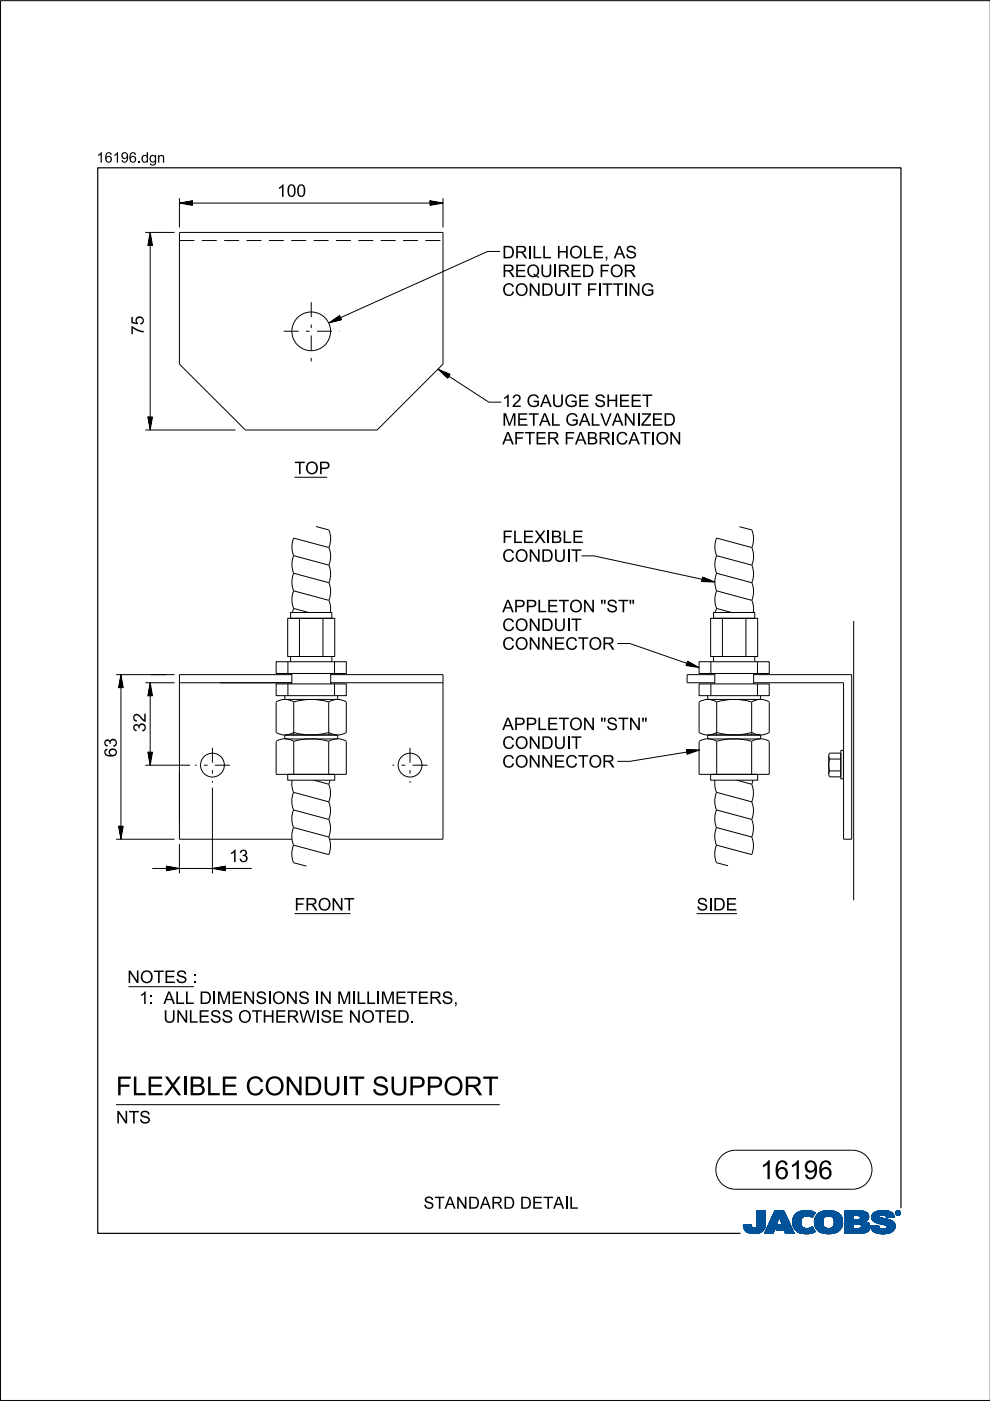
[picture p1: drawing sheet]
<svg xmlns="http://www.w3.org/2000/svg" width="210mm" height="297mm" viewBox="0 0 210 297" stroke-linecap="round" stroke-linejoin="round" font-family="sans-serif">
<defs><g id="words">
<g font-size="4">
<text x="24.6" y="232.2">FLEXI</text>
<text x="40" y="232.2">BLE CON</text>
<text x="64.4" y="232.2">DUI</text>
<text x="73.9" y="232.2">T SUPPORT</text>
<text x="161.1" y="250">16196</text>
</g>
<g font-size="2.6">
<text x="58.7" y="41.7">100</text>
<text x="106.5" y="58.7">REQUI</text>
<text x="106.5" y="54.8">DRILH</text>
<text x="112.9" y="54.8">L</text>
<text x="118.2" y="58.7">RED FOR</text>
<text x="120.7" y="54.8">OLE,AS</text>
<text x="106.5" y="62.7">CON</text>
<text x="114.7" y="62.7">DUI</text>
<text x="127.7" y="62.7">TTI</text>
<text x="133.2" y="62.7">N</text>
<text x="135.9" y="62.7">G</text>
<text x="30.5" y="71" transform="rotate(-90 30.5 71)">75</text>
<text x="106.5" y="86.3">12GAUGE SH</text>
<text x="131.2" y="86.3">EET</text>
<text x="106.5" y="94.2">AFTER FABRI</text>
<text x="106.5" y="90.3">M</text>
<text x="109.6" y="90.3">ETALGALVAN</text>
<text x="130.5" y="94.2">CATI</text>
<text x="134.9" y="90.3">I</text>
<text x="135.9" y="90.3">ZED</text>
<text x="139" y="94.2">ON</text>
<text x="62.4" y="100.5">TOP</text>
<text x="106.5" y="119.1">CON</text>
<text x="106.5" y="115.1">FLEXI</text>
<text x="114.7" y="119.1">DUI</text>
<text x="116.8" y="115.1">BLE</text>
<text x="121.1" y="119.1">T</text>
<text x="106.5" y="129.8">APPLETON</text>
<text x="127.3" y="129.8">&quot;</text>
<text x="128.6" y="129.8">ST&quot;</text>
<text x="106.5" y="137.8">CON</text>
<text x="106.5" y="133.8">CON</text>
<text x="114.7" y="137.8">N</text>
<text x="114.7" y="133.8">DUI</text>
<text x="117.4" y="137.8">ECTOR</text>
<text x="121.1" y="133.8">T</text>
<text x="30.9" y="155.2" transform="rotate(-90 30.9 155.2)">32</text>
<text x="106.5" y="154.8">APPLETON</text>
<text x="127.3" y="154.8">&quot;</text>
<text x="128.6" y="154.8">STN</text>
<text x="136" y="154.8">&quot;</text>
<text x="24.8" y="160.6" transform="rotate(-90 24.8 160.6)">63</text>
<text x="106.5" y="158.8">CON</text>
<text x="114.7" y="158.8">DUI</text>
<text x="121.1" y="158.8">T</text>
<text x="106.5" y="162.7">CON</text>
<text x="114.7" y="162.7">N</text>
<text x="117.4" y="162.7">ECTOR</text>
<text x="48.6" y="182.8">13</text>
<text x="62.4" y="193">FRON</text>
<text x="72.9" y="193">T</text>
<text x="147.7" y="193">SI</text>
<text x="151.2" y="193">DE</text>
<text x="27" y="208.4">N</text>
<text x="29.7" y="208.4">OTES :</text>
<text x="29.5" y="212.9">1:ALLDI</text>
<text x="46" y="212.9">M</text>
<text x="49" y="212.9">EN</text>
<text x="54.2" y="212.9">SI</text>
<text x="57.7" y="212.9">ON</text>
<text x="67.8" y="212.9">N</text>
<text x="71.5" y="212.9">M</text>
<text x="75.6" y="212.9">L</text>
<text x="80.7" y="212.9">M</text>
<text x="83.8" y="212.9">ETERS,</text>
<text x="34.6" y="216.8">UNLESS OTHERW I</text>
<text x="68" y="216.8">SE NOTED.</text>
<text x="24.6" y="238.2">N</text>
<text x="27.3" y="238.2">TS</text>
<text x="89.8" y="256.3">STAN</text>
<text x="99.2" y="256.3">DARD DETAI</text>
<text x="120.6" y="256.3">L</text>
</g>
<g font-size="2.2">
<text x="20.5" y="34.5">16196.</text>
<text x="29.9" y="34.5">dgn</text>
</g>
</g></defs>
<g fill="none" stroke="#00539a" stroke-width=".21">
<path d="M157.6 259.8h1.7M157.6 259.9h1.7M157.6 259.9l1.7 .1M157.6 260h1.8M158.1 259.7h1.2M159.3 259.7h-1.7l.1 .7M159.3 259.7h-.9M159.3 259.7l.1 .3M159.4 260l.1 .3M160.4 260l-.2 .3h2M160.5 259.6h1.8M160.5 259.6l-.1 .4"/>
<path d="M160.5 259.7h1.8M160.5 256.7v2.9M160.5 256.9h1.8M160.5 257.5h1.8M160.5 256.7h1.8v2.7M160.5 256.8h1.8M160.5 256.8l1.8 .1M160.5 256.9l1.8 .1M160.5 257h1.8M160.5 257.1h1.8M160.5 257.2h1.8M160.5 257.2l1.8 .1"/>
<path d="M160.5 257.3h1.8M160.5 257.4h1.8M160.5 257.4l1.8 .1M160.5 257.6h1.8M160.5 257.6l1.8 .1M160.5 257.7h1.8M160.5 257.8h1.8M160.5 257.9h1.8M160.5 258h1.8M160.5 258.1h1.8M160.5 258.1l1.8 .1M160.5 258.2h1.8"/>
<path d="M160.5 258.3h1.8M160.5 258.3l1.8 .1M160.5 258.4h1.8M160.5 258.5h1.8M160.5 258.5l1.8 .1M160.5 258.6h1.8M160.5 258.6l1.8 .1M160.5 258.7h1.8M160.5 258.8h1.8M160.5 258.9h1.8M160.5 259h1.8M160.5 259.1h1.8"/>
<path d="M160.5 259.2h1.8M160.5 259.3h1.8M160.5 259.8h1.8M162.2 260h-1.8M162.2 259.9v.3M162.2 259.9h-1.8M162.2 259.8h-1.7M162.3 259.4l-.1 .5M162.3 259.4v-2.7h-1.8v2.9M162.3 259.5h-1.8M162.3 259.6h-1.8M162.3 256.7l-1.8 .1"/>
<path d="M162.3 259.4h-1.8M163.7 258.1h3.1M163.7 258h3.1M163.7 257.9h3M163.8 257.8h2.9M163.8 257.7h2.9M163.8 257.7h2.8M163.9 257.6h2.7M163.9 257.5h2.7M164 257.4h2.5M164 257.3h2.5M164.1 257.2h2.3"/>
<path d="M164.1 257.1h2.3M164.1 257h2.3M164.2 257h2.1M164.2 256.9h2.1M164.2 256.8h2.1M164.3 256.7h1.9l2.2 4.8h-1.9l-.3-.8h-1.7l.4-1h1l-.7-1.7-1.3 3.5h-1.8zM164.5 260h-1.7M164.5 259.9l-1.7 .1M164.5 259.9h-1.7M164.5 259.8l-1.7 .1M164.6 259.8h-1.7M164.6 259.7l-1.7 .1"/>
<path d="M164.6 259.7h-1.7M164.6 259.6h-1.7M164.6 259.5l-1.6 .1M164.7 259.5h-1.7M164.7 259.4l-1.7 .1M164.7 259.4h-1.7M164.7 259.3l-1.6 .1M164.7 259.3h-1.6M164.8 259.2l-1.7 .1M164.8 259.2h-1.7M164.8 259.1l-1.6 .1M164.8 260h2.9"/>
<path d="M164.8 259.1h-1.6M164.8 259.9h2.9M164.8 259l-1.6 .1M164.9 259.9h2.7M164.9 259h-1.7M164.9 259.8h2.7M164.9 258.9h-1.6M164.9 258.8h-1.6M164.9 259.7h2.7M164.9 259.7l-.4 1 3.6 .1M165 258.7h-1.6M165 258.6l-1.6 .1"/>
<path d="M165 258.6h-1.6M165 258.5l-1.6 .1M165 258.5h-1.6M165.1 258.4l-1.6 .1M165.1 258.4h-1.6M165.1 258.3l-1.6 .1M165.1 258.3h-1.6M165.1 258.2l-1.5 .1M165.1 258.2h-1.5M165.2 258.1l-1.6 .1M165.2 258.1h-1.6M165.2 258l.7 1.7h-1"/>
<path d="M165.2 258l.7 1.7M165.3 258.1h1.5M165.3 258.1l1.6 .1M165.3 258.2h1.6M165.3 258.2l1.6 .1M165.3 258.3h1.6M165.4 258.3l1.6 .1M165.4 258.4h1.6M165.4 258.4l1.6 .1M165.4 258.5h1.6M165.4 258.5l1.7 .1M165.4 258.6h1.7"/>
<path d="M165.5 258.6l1.6 .1M165.5 258.7h1.6M165.5 258.8h1.7M165.5 258.9h1.7M165.6 258.9h1.6M165.6 259h1.7M165.6 259l1.7 .1M165.6 259.1h1.7M165.6 259.1l1.7 .1M165.7 259.2h1.7M165.7 259.2l1.7 .1M165.7 259.3h1.7"/>
<path d="M165.7 259.3l1.7 .1M165.7 259.4h1.7M165.8 259.4l1.7 .1M165.8 259.5h1.7M165.8 259.5l1.7 .1M165.8 259.6h1.7M166.2 256.7l2.2 4.8M166.2 256.8l-1.9-.1-2.2 4.8h1.8l1.3-3.5M168 258.9l.4 1.5M168 258.9h1.8M168 259h1.8M168 259.1h1.8"/>
<path d="M168 259.2h1.8M168 259.2l1.8 .1M168 259.3h1.8M168 259.3l1.8 .1M168.1 259.4h1.8M168.1 259.5h1.7M168.1 259.4l1.7 .1M168.1 259.5l1.8 .1M168.1 259.6h1.8M168.1 259.7h1.8M168.1 259.7l1.8 .1M168.1 259.8h1.8"/>
<path d="M168.1 259.8l1.8 .1M168.2 260h1.8M168.2 259.9h1.8M168.3 258l-.3 .9M168.9 257.3l-.6 .7M169.1 257.1h3.6M169.2 257h3.4M169.4 256.9h3.1M169.5 256.9h2.9M169.8 256.8h2.4M169.8 259.1a1.33 1.33 0 0 0 .8 1.4 1.33 1.33 0 0 0 1.5-.3l.2-.1M169.8 259.1h-1.8"/>
<path d="M169.8 259l-1.8 .1M169.9 258.8l-1.9 .1M169.9 258.8h-1.9M169.9 258.7h-1.9M169.9 258.6h-1.8M169.9 258.6l-1.9 .1M169.9 258.5l-1.8 .1M169.9 258.5h-1.8M169.9 258.4l-1.8 .1M170 258.4h-1.9M170 258.4l-.2 .7M170 258.3l-1.8 .1"/>
<path d="M170 258.3h-1.8M170 258.2l-1.8 .1M170.1 258.2h-1.9M170.1 258.1l-.1 .3M170.1 258.1l-1.9 .1M170.2 258.1h-2M170.3 258h-2.1M170.3 256.7l-1.4 .5M170.3 256.7h1.5M170.3 256.7a4 4 0 0 1 2.5 .4M170.4 258h-2.1M170.4 257.9h-2.1"/>
<path d="M170.6 257.8l-2.3 .1M170.6 257.9l-.5 .2M170.8 257.8h-2.5M171.5 256.7l-1.7 .1M171.5 256.7l.6 .1M171.7 257.8h.7M171.8 257.9h.6M171.9 258h.4M172.1 258.1h.2M172.2 258.1h.1M172.3 258h-.3M172.4 257.8h-.8"/>
<path d="M172.4 257.7l-4 .1M172.5 257.7h-4.1M172.5 257.6l-4 .1M172.5 257.6h-4M172.6 257h-3.3M172.6 257.5l-4.1 .1M172.6 257.5h-4M172.6 257.4l-4 .1M172.7 257.4h-4M172.7 259h1.8M172.7 259.2h1.8M172.7 259.3h1.8"/>
<path d="M172.7 259.3l1.8 .1M172.7 259.4h1.8M172.7 257.3l-3.9 .1M172.7 259.5h1.8M172.7 259.5l1.8 .1M172.7 259.6h1.8M172.7 259.7h1.8M172.7 258.6h1.8M172.7 257.3h-3.9M172.8 259.8h1.8M172.8 257.2l-3.9 .1M172.8 259.9h1.8"/>
<path d="M172.8 259.9l.3 .6M172.8 259.8l1.8 .1M172.8 259.9l1.8 .1M172.8 257.2h-3.9M172.8 260h1.8M172.8 257.1l-.6 1.1a1.75 1.75 0 0 0-1.6-.3M172.9 257.1l-3.9 .1M173 257.8l-.3 1.3h1.8M173 257.8h5.3M173.1 257.7h5.2M173.1 257.7h5.1M173.1 257.6h5.1"/>
<path d="M173.2 257.6h4.9M173.2 257.5h4.8M173.4 257.4h4.6M173.4 257.4h4.5M173.5 257.3h4.4M173.6 257.2l4.2 .1M173.6 257.2h4.1M173.7 257.1l4 .1M173.8 257.1h3.8M173.9 257h3.5M174 257h3.3M174.1 256.9h3.2"/>
<path d="M174.2 256.9h2.8M174.4 256.8h2.6M174.5 259h-1.8M174.5 259.2a1.15 1.15 0 0 0 1.3 1.3M174.5 259.2l-1.8-.1 .1 .8M174.5 258.9l-1.8 .1M174.5 258.9h-1.8M174.5 258.8l-1.8 .1M174.5 258.7l-1.8 .1M174.5 258.7h-1.8M174.5 258.6l-1.8 .1M174.5 258.5l-1.8 .1"/>
<path d="M174.6 258.5h-1.9M174.6 256.8h1.9M174.6 258.4l-.1 .8M174.6 258.4h-1.8M174.6 258.4l-1.9 .1M174.6 258.3l-1.8 .1M174.6 258.3h-1.8M174.7 258.2h-1.9M174.7 258.1l-.1 .3M174.8 258.1l-2 .1M174.8 258.1h-1.9M174.9 256.7a3.2 3.2 0 0 1 3.6 1.4l.1 .8-.1 1.1"/>
<path d="M174.9 258l-1.9 .1M175 258h-2M175.1 257.9l-.4 .2M175.1 257.9h-2.1M175.2 257.9h-2.2M175.5 256.7h.7M175.7 257.8l-.6 .1M175.7 257.8l.6 .1M175.7 257.8h-2.7M176 257.8h2.4M176.2 257.9h2.2M176.3 257.9l.5 .5"/>
<path d="M176.4 258h2M176.4 256.7h-1.5a2.68 2.68 0 0 0-1.9 1.1M176.5 258l2 .1M176.5 258.1h2M176.6 258.1h1.9M176.6 258.2h1.9M176.7 258.2l1.8 .1M176.7 258.3h1.8M176.7 258.3l1.9 .1M176.7 259.9h1.8M176.7 258.4h1.9M176.8 258.4l.1 .5"/>
<path d="M176.8 258.4l1.8 .1M176.8 258.5h1.8M176.8 258.6h1.8M176.9 258.8h1.7M176.9 258.8l1.8 .1M176.9 258.7h1.7M176.9 259.4h1.8M176.9 259.2l1.8 .1M176.9 259.1h1.8M176.9 259.2h1.8M176.9 258.9v.3M176.9 259.2a1.11 1.11 0 0 1-1.1 1.3"/>
<path d="M176.9 259h1.8M176.9 258.9h1.8M176.9 259.3h1.8M176.9 259.3l1.8 .1M178 257.4l-4.7 .1M178.4 257.9h-2.1l.5 .5M178.5 259.7l-1.7 .1M178.5 259.8l-1.8 .1M178.5 259.8h-1.7M178.5 260l-.2 .5M178.5 259.9l-1.8 .1M178.5 260h-1.8"/>
<path d="M178.6 259.7h-1.8M178.6 258.5l-1.8 .1M178.6 259.6h-1.8M178.6 259.5l-1.8 .1M178.6 259.5h-1.8M178.7 259.4h-1.8M179.1 259.7h1.8M179.1 259.5h5.2M179.1 256.9h4.4M179.1 257.5h5M179.1 256.8h4M179.1 256.8h3.4"/>
<path d="M179.1 257h4.5M179.1 257.1h4.7M179.1 257.1l4.7 .1M179.1 257.2h4.8M179.1 257.2l4.8 .1M179.1 257.3h4.8M179.1 257.3l4.9 .1M179.1 257.4h4.9M179.1 257.4l5 .1M179.1 257.6h5M179.1 257.6l5 .1M179.1 257.7h5"/>
<path d="M179.1 257.7l1.8 .1M179.1 257.8h1.8M179.1 257.9h1.8M179.1 258h1.8M179.1 258.1h1.8M179.1 258.2h1.8M179.1 258.3h1.8M179.1 258.4h1.8M179.1 258.5h1.8M179.1 258.5l1.8 .1M179.1 258.6h4.8M179.1 258.7h4.7"/>
<path d="M179.1 258.7h4.6M179.1 258.8h4.5M179.1 258.9h4.5M179.1 258.9h4.3M179.1 259h4.4M179.1 259l4.5 .1M179.1 259.1h4.6M179.1 259.1l4.7 .1M179.1 259.2h4.8M179.1 259.2l4.9 .1M179.1 259.3h5M179.1 259.3l5.1 .1"/>
<path d="M179.1 259.4h5.1M179.1 259.4l5.1 .1M179.1 259.5l1.8 .1M179.1 259.6h1.8M179.1 259.8h1.8M179.1 259.9h1.8M179.1 260h1.8M180.9 257.7v.9M181.8 259.5h-.9v1v-1M181.8 259.5h.2M181.8 259.5l.8 .3M182.1 257.7l2.1 .1"/>
<path d="M182.2 257.8h2M182.2 259.5l2.1 .1M182.3 258.5h1.7M182.3 258.5l-1.4 .1M182.3 257.9h1.9M182.4 257.9h1.8M182.4 257.9v.1M182.4 257.9l-.4-.2h-1.1v.9M182.4 258h1.8M182.4 258v.3M182.4 258.3l-.1 .2M182.4 259.6h1.9"/>
<path d="M182.4 258.1h1.8M182.4 258.1l1.8 .1M182.4 258.2h1.8M182.5 259.7h1.9M182.5 256.9l1.1 .1M182.5 259.7l1.9 .1M182.6 259.8h1.8M182.6 259.8v.4l-.2 .2M182.7 259.9h1.7M182.9 256.8h-3.8v4.7M183.3 256.9l-4.2-.1v4.7M183.6 257l.4 .4"/>
<path d="M183.9 259.2l.2 .2M184 258.5l-2.1 .1M184 258.5h-1.8M184 257.4l.1 .2M184.1 258.4l-.8 .6 .6 .2M184.1 258.4h-1.8M184.1 258.3l-1.7 .1M184.1 258.3h-1.7M184.1 257.6l.1 .6M184.1 258.2l-1.7 .1M184.1 259.4l.3 .5v.6M184.2 258.2l-.1 .2"/>
<path d="M184.2 258h-1.8M184.4 259.9h-1.7M184.5 260h-1.8M184.6 259.9v.2M184.6 259.9h1.7M184.6 260h1.7M184.8 258.1h1.7M184.8 258l.2 .7M184.8 258h1.7M184.8 258.3h2.5M184.8 258.3l2.8 .1M184.8 258.1l1.8 .1"/>
<path d="M184.8 258.2h2M184.8 258.4h3M184.8 258.4l3.2 .1M184.9 258.2l2.1 .1M184.9 257.6h4.6M184.9 258.5h3.4M184.9 258.5l3.6 .1M184.9 258.6h3.7M184.9 257.5h4.5M185 257.5h4.4M185 258.6l3.7 .1M185 258.7h3.9"/>
<path d="M185 258.7l.6 .4M185 257.4h4.3M185 257.4h4.4M185.1 258.7l3.9 .1M185.1 258.8h.7M185.1 257.3h4.1M185.2 258.9h.6M185.2 258.9l4.1 .1M185.3 257.2h3.9M185.3 259h4M185.3 257.1l3.8 .1M185.4 257.1h3.7"/>
<path d="M185.4 259l4 .1M185.5 257h3.5M185.5 259.1h4M185.6 259.1l3.9 .1M185.6 259.1l.5 .2M185.7 259.2h3.9M185.7 256.9h3M185.8 259.2l3.8 .1M185.8 258.9h3.4M185.9 258.8h3.2M185.9 256.8h2.7M185.9 256.8l-.8 .5-.3 .7"/>
<path d="M185.9 256.8l.7-.1a3.3 3.3 0 0 1 2.7 .6h-4.2M186 259.3h3.6M186.1 256.8h2.3M186.1 259.4h3.6M186.1 259.3l1.5 .4 .4 .2M186.3 259.8l-.5 .1M186.3 259.8l-1.7 .1M186.3 259.8v.3M186.3 259.4h3.4M186.4 257.9h-1.6M186.4 257.9l.1 .1M186.5 257.9h-1.7"/>
<path d="M186.5 257.8h-1.7M186.5 258v.1M186.5 257.8l-.1 .1M186.5 257.7h-1.6M186.5 259.4l3.2 .1M186.5 258.1l.1 .1M186.6 257.6l-1.7 .1M186.6 258.2l.4 .1M186.7 256.7h.8M186.7 259.5h3M186.8 257.6h-1.9M186.9 259.5l2.9 .1"/>
<path d="M187 258.3l1.7 .4 .9 .6M187.2 259.6h2.6M187.3 257.6h2.2M187.4 259.7h2.4M187.6 257.6l1.9 .1M187.6 259.7h2.2M187.6 257.7h2M187.7 257.7a1.07 1.07 0 0 0-1.2 .1M187.7 257.7l.1 .1M187.7 257.8h1.9M187.8 257.8h1.7M187.8 256.7h-1.3"/>
<path d="M187.8 257.8l.1 .4M187.8 257.9h1.7M187.8 257.9h1.8M187.9 258h1.7M187.9 258l1.7 .1M187.9 258.1h1.1M187.9 258.1h1.7M187.9 259.9h1.9M188 259.9l.1 .2M188 260h1.8M188.1 257h-2.6M188.2 257h.6"/>
<path d="M188.7 256.9h-2.9M189.3 257.3l.3 .8-1.7 .1M189.6 259.3l.2 .4v.6M189.8 259.9l-1.8 .1M189.8 259.8h-2.1M189.8 259.8h-1.9M189.9 257.2v.1M189.9 257.1h.1M189.9 257.2h.1M189.9 257.3h.1M189.9 257.3l.2 .3M190 257.4h.1"/>
<path d="M190 257.4l.1 .1M190 257.5h.2M190 257.2v.1M190 257.2l.2 .3M190 257.3l.2 .2M190 257.1h-.1M190 257h-.1M190.1 257h-.2M190.1 257.5l.2 .1M190.1 256.9h-.1M190.1 257.6h.6M190.2 256.8l-.1 .1"/>
<path d="M190.2 257.5l.2 .1M190.2 257.5l-.1 .1M190.2 257.6h.4M190.2 256.9h.4M190.2 256.9h.4l-.1 .3 .2 .3-.3-.3-.2 .3zM190.2 256.9v.6l.1-.3 .3 .3M190.2 257h.4M190.2 257.1h.1M190.2 257.1h.5M190.2 257.2h.5M190.2 257.2l.3 .1M190.2 257.3h.1"/>
<path d="M190.2 257.4h.1M190.2 257.4l.1 .1M190.2 256.8h-.1M190.3 257h.2v.1l-.2 .1zM190.3 257v.2M190.3 257h-.1M190.4 257.2l.2 .3M190.4 257.6h.1M190.4 256.8h-.2l-.2 .4M190.4 256.7a.5 .5 0 0 1 .5 .5 .5 .5 0 0 1-.5 .5M190.4 256.8l.4 .2v.2M190.4 256.7a.5 .5 0 0 0-.5 .5 .5 .5 0 0 0 .5 .5l-.3-.1"/>
<path d="M190.4 256.8l.3 .1 .1 .3M190.4 256.7l-.4 .2-.1 .3M190.4 256.7v.1M190.4 257.6v.1M190.4 256.7l.3 .1 .2 .4M190.4 257h-.1l.1 .2M190.4 257l.2 .1-.2 .1M190.4 257h.1M190.5 257.3h.1M190.5 257.3l.1 .1M190.5 257.2l.2 .3M190.5 257.4h.1"/>
<path d="M190.5 257.1h.2M190.5 257.4l.2 .1M190.5 257l-.1 .2M190.5 256.7h-.3M190.6 257.5h.2M190.6 256.8h.1M190.6 257.1l-.1 .1M190.7 257.1h-.1M190.7 257.1l-.2 .1M190.7 257.1l-.5-.2v.6l.1-.3M190.7 257h-.1M190.7 256.8l.1 .1"/>
<path d="M190.7 256.8h-.6M190.7 256.9h.2M190.8 257h.1M190.8 257.6h-.2M190.8 257.2v.2l-.4 .2M190.8 257.2l-.1 .3-.3 .1M190.8 257.1h.1M190.8 257.2h.1M190.9 257.4l-.2 .1M190.9 257.4h-.1M190.9 257.3l-.1 .1M190.9 257.3h-.1"/>
<path d="M190.9 257.2h.1M190.9 257.2l-.1 .3-.4 .2M190.9 257.1h-.1M157.7 260.1h1.7M157.7 260l1.7 .1M157.7 260.2h1.8M157.7 260.2l1.8 .1M157.7 260.3h1.8M157.7 260.3l1.9 .1M157.7 260.4h4.4M157.7 260.4l.4 .5M157.7 260.4l4.4 .1"/>
<path d="M157.8 260.5h4.3M157.8 260.6h4.3M157.8 260.7h4.2M157.9 260.7h4.1M157.9 260.8h4M158 260.8h3.9M158 260.9h3.9M158.1 260.9h3.3M158.1 261h3.6M158.2 261h3.5M158.3 261.1h3.2M158.4 261.2h3.1"/>
<path d="M158.5 261.2h2.9M158.6 261.3h2.7M158.7 261.4h2.4M158.8 261.4h2.1M159.1 261.5h1.6M159.5 260.3l.3 .1 .4-.1M159.7 261.5h.7M160.9 261.4h.1M161.5 260.9h.2M161.6 261.1h-3.3M162.1 260.3l-2 .1M162.2 260.2l-1.9 .1"/>
<path d="M162.2 260.2a2.25 2.25 0 0 1-2.8 1.3l-.9-.2-.4-.4M162.2 260.2h-1.9M162.2 260.1l-1.8 .1M162.2 260.1h-1.8M162.2 260l-1.8 .1M164 261.4h-1.9M164 261.3l-1.9 .1M164 261.3h-1.8M164 261.2l-1.8 .1M164 261.2h-1.8M164.1 261.1l-1.9 .1M164.1 261.1h-1.8"/>
<path d="M164.1 261l-1.8 .1M164.1 261h-1.8M164.1 260.9l-1.8 .1M164.2 260.9h-1.8M164.2 260.8l-1.8 .1M164.2 260.8h-1.8M164.2 260.7l-1.8 .1M164.2 260.7h-1.7M164.2 260.6l-1.7 .1M164.3 260.6h-1.8M164.3 260.5h-1.8M164.3 260.4l-1.7 .1"/>
<path d="M164.3 260.4h-1.7M164.3 260.3l-1.7 .1M164.4 260.3h-1.8M164.4 260.2l-1.7 .1M164.4 260.2h-1.7M164.4 260.1l-1.7 .1M164.4 260.1h-1.7M164.5 260l-1.8 .1M164.5 260.7h3.5M164.6 260.7h3.4M164.6 260.6h3.4M164.6 260.5h3.4"/>
<path d="M164.6 260.5h3.3M164.6 260.4h3.3M164.7 260.4h3.2M164.7 260.3h3.2M164.7 260.3h3.1M164.7 260.2h3.1M164.8 260.1h3M164.8 260.1h2.9M166.3 260.8h1.8M166.3 260.8l1.8 .1M166.3 260.9h1.8M166.3 260.9l1.8 .1"/>
<path d="M166.3 261h1.9M166.3 261l1.9 .1M166.4 261.1h1.8M166.4 261.1l1.8 .1M166.4 261.2h1.9M166.4 261.2l1.9 .1M166.4 261.3h1.9M166.5 261.3l1.8 .1M166.5 261.4h1.9M166.5 261.5h1.9M166.5 261.5l-.3-.8 .3 .8h1.9M168.2 260l1.9 .1"/>
<path d="M168.2 260.1h1.9M168.2 260.1l1.9 .1M168.2 260.2h2M168.3 260.2l2 .1M168.3 260.3h2.1M168.3 260.3l2.2 .1M168.3 260.4h2.5M168.4 260.4l.6 .7M168.4 260.4l4.1 .1M168.5 260.5h4M168.5 260.6h4M168.6 260.7h4"/>
<path d="M168.6 260.7l4 .1M168.7 260.8h3.9M168.7 260.8l4 .1M168.8 260.9h3.9M168.9 260.9l3.8 .1M168.9 261h3.9M169 261l3.8 .1M169 261.1h3.9M169 261.1a4.2 4.2 0 0 0 3.8 0M169.1 261.1h3.8M169.2 261.2h3.5M169.3 261.3h3.2"/>
<path d="M169.5 261.4h2.8M169.6 261.4h2.6M170 261.5h2M170.6 261.6h.4M171.5 260.4h.9M171.6 260.4h.8M171.8 261.5h-1.5M171.8 260.3h.6M172 260.3h.3M172 260.2h.3M172.1 260.2h.2M172.2 260.1h.1"/>
<path d="M172.3 260.1l.6 1M172.6 261.2l-3.3 .1M172.8 260.1h1.9M172.9 260.1l1.9 .1M172.9 260.2h1.9M172.9 260.2l2 .1M172.9 260.3h2.2M173 260.3l2.1 .1M173 260.4h2.4M173 260.4h5.3M173.1 260.5h5.2M173.1 260.5l.7 .6 .8 .4"/>
<path d="M173.1 260.6h5.2M173.2 260.6h5M173.3 260.7h4.9M173.3 260.7h4.8M173.3 260.8h4.7M173.4 260.9h4.5M173.5 260.9h4.4M173.5 261h4.3M173.6 261h4.2M173.7 261.1h4M173.8 261.1h3.8M173.8 261.2h3.7"/>
<path d="M174 261.2h3.4M174.2 261.4h2.9M174.3 261.4h2.7M175.1 261.5h1.4M175.3 261.6h.4M176.6 260.2h1.9M177 261.4l-1 .2-1.4-.1h2.2M177.3 261.3h-3.3M178.1 260.8h-4.8M178.3 260.5l-.6 .6-.7 .3M178.3 260.4h-2.2M178.4 260.3l-2.2 .1"/>
<path d="M178.4 260.3h-2l-.6 .2M178.5 260.2l-2.1 .1M178.5 260.2h-2M178.5 260.1h-1.9M178.5 260l-1.9 .1M179.1 261.5h3.4M179.1 260.1h1.8M179.1 260.1l1.8 .1M179.1 260.2h1.8M179.1 260.2l1.8 .1M179.1 260.3h1.8M179.1 260.4h1.8"/>
<path d="M182.3 260.4h2.1M182.4 260.4h2M182.4 260.4l-.6 .1M183.1 261.4l-4 .1M183.4 261.3l-4.3 .1M183.5 261.3h-4.4M183.7 261.3h-.1M183.7 261.2l-4.6 .1M183.8 261.2h-4.7M183.9 261.1l-4.8 .1M184 261.1h-4.9M184 261l-4.9 .1"/>
<path d="M184.1 261l-.8 .4-1.1 .1M184.1 261h-5M184.1 260.9l-5 .1M184.2 260.9h-5.1M184.2 260.8l-5.1 .1M184.3 260.8h-5.2M184.3 260.7l-5.2 .1M184.3 260.7h-5.2M184.4 260.6l-5.3 .1M184.4 260.6h-5.3M184.4 260.5h-5.3M184.4 260.5l-.3 .5"/>
<path d="M184.4 260.4l-5.3 .1M184.5 260l-1.8 .1M184.5 260.2l-2 .1M184.5 260.3h-2M184.5 260.1h-1.9M184.5 260.2h-1.9M184.6 260.1l.1 .3M184.6 260.1h1.7M184.6 260.1h1.8M184.6 260.1l1.8 .1M184.6 260.2h1.8M184.6 260.2l1.8 .1"/>
<path d="M184.7 260.3h1.8M184.7 260.3l1.8 .1M184.7 260.4a2.52 2.52 0 0 0 2.7 1.2M184.7 260.4h1.9M184.7 260.5h2M184.7 260.5h2.1M184.8 260.6h2.1M184.8 260.6h4.8M184.8 260.7h4.7M184.9 260.8h4.6M184.9 260.8h4.5M185 260.9h4.4"/>
<path d="M185.1 260.9h4.3M185.1 261h4.3M185.2 261.1h4M185.2 261.1h3.9M185.3 261.2h3.7M185.4 261.2h3.5M185.5 261.3h3.4M185.7 261.3h3.1M185.8 261.4h2.7M185.9 261.5h2.4M186.3 260.1a1.08 1.08 0 0 0 1.4 .5M186.4 261.5h1.6"/>
<path d="M186.6 261.6h.9M188 260.4h1.8M188 260.4l-.3 .2M188.1 260.3h1.7M188.1 260.1l-.1 .3M188.1 260.2h1.7M188.3 261.5l-.9 .1M188.9 261.3l-.6 .2M189.3 261.1h-4.1M189.4 260.9l-.5 .4M189.6 260.7h-4.8M189.7 260.6h-2"/>
<path d="M189.7 260.5h-1.9M189.7 260.5h-1.8M189.7 260.4h-1.7M189.7 260.3h-1.6M189.8 260.2h-1.7M189.8 260.3l-.4 .6M189.8 260.1h-1.7M189.8 260h-1.7"/>
<circle cx="190.4" cy="257.2" r=".51"/>
<circle cx="190.4" cy="257.2" r=".42"/>
</g>
<g fill="none" stroke="#000" stroke-width=".21">
<path d="M210 .1h-209.9v296.8h209.9M30.8 49.3h6.2M31.4 52h.9l-.5-2.7-.4 2.7h.8l-.4-2.1-.4 2.1 .7-.2-.3-1.4-.2 1.4h.4l-.2-.9-.1 .8 .2-.1-.1-.3v.7M31.8 49.3v41.9M38 42v6.2M38 49.3h55.9v27.9l-13.9 14h-28l-14-14zM38 43.1h55.9M40.8 42.6v.9l-2.8-.4 2.8-.5-.1 .8-2.1-.4 2.1-.3-.1 .6-1.5-.3 1.4-.2v.4l-.8-.1 .7-.2v.2h-.3h.7M91.2 42.6v.9l2.7-.4-2.7-.5 .1 .8 2-.4-2-.3 .1 .6 1.4-.3-1.4-.2 .1 .4 .8-.1-.8-.2 .1 .2h.3h-.7M93.9 42v6.2M106 53.3h-2.6l-31.8 14.3 .2-.1 .1 .1-.7 .2 .7-.5 .2 .4-1.4 .3 1.2-.8 .4 .5-2.1 .6 1.8-1.2 .4 .7-2.7 .7 2.3-1.6 .4 .9M30.8 91.2h19.1"/>
<path d="M31.4 88.4h.9l-.5 2.8-.4-2.8 .8 .1-.4 2.1-.4-2.1 .7 .1-.3 1.5-.2-1.4h.4l-.2 .9-.1-.8h.2l-.1 .3v-.7M94.9 80.2l.5-.8-2.5-1.1 2 1.9 .4-.8-2-.8 1.6 1.5 .2-.6-1.3-.6 1 1 .2-.4-.8-.4 .6 .6 .1-.2-.3-.1 9 5.9h2.7M62.3 117.8l7.4 2M62.3 114.1l7.4 2M62.3 114.1a4.8 4.8 0 0 0 0 3.7 4.8 4.8 0 0 0 0 3.7 4.8 4.8 0 0 0 0 3.8 4.8 4.8 0 0 0 0 3.7l-.3 .9M62.4 101.2h7M67 111.6l2.7 .8M69.7 112.4a4.8 4.8 0 0 1 0 3.7 4.8 4.8 0 0 1 0 3.7 4.8 4.8 0 0 1 0 3.7 4.8 4.8 0 0 1 0 3.8l.4 1.5v1.1M123.3 117.9h2.6l23.7 5.1h-.3l-.1-.2 .8 .3-.9-.1 .1-.4 1.3 .6-1.5-.1v-.6l2 .8-2.1-.1 .1-.8 2.6 1-2.8-.1 .2-.9M151.9 117.8l7.5 2M151.9 117.8a4.8 4.8 0 0 0 0 3.7M156.8 111.7l2.6 .7a4.8 4.8 0 0 1 0 3.7"/>
<path d="M159.4 116.1l-7.5-2a4.8 4.8 0 0 0 0 3.7M159.4 116.1a4.8 4.8 0 0 1 0 3.7 4.8 4.8 0 0 1 0 3.7M61 131.1h10v8.1h-10zM61.6 129.9h8.8v1.2h-8.8zM61.6 139.2v1.1M62.3 125.3l7.4 2M62.3 129l3.1 .9M62.3 121.5l7.4 2M63.5 131.1v8.1M68.5 131.1v8.1M70.4 139.2v1.1M130.9 136.4h2.6l12.8 4.5-.3-.1v-.2l.7 .4-.9-.1 .2-.4 1.2 .7-1.4-.3v-.6l1.9 1-2.1-.3 .2-.8 2.4 1.3-2.7-.4 .3-.9"/>
<path d="M150.7 131.1h9.9v8.1h-9.9zM151.3 129.9h8.7v1.2h-8.7zM151.3 139.2v1.1M151.9 125.3l7.5 2M151.9 129l3.2 .9M151.9 121.5l7.5 2M151.9 125.3a4.8 4.8 0 0 0 0 3.7M151.9 121.5a4.8 4.8 0 0 0 0 3.8M151.9 129l-.2 .9M153.2 131.1v8.1M158.2 131.1v8.1M159.4 123.5a4.8 4.8 0 0 1 0 3.8"/>
<path d="M159.4 127.3l.4 1.5-.1 1.1M160 139.2v1.1M181 131.7v59.2M24.6 143h12.4M25.2 145.8h.9l-.5-2.8-.4 2.8 .8-.1-.4-2.1-.4 2.1 .7-.1-.3-1.5-.2 1.4h.4l-.2-.9-.1 .8h.2l-.1-.3v.7M25.6 143v34.9M30.8 144.8h6.2M31.4 159.5h.9l-.5 2.7-.4-2.7 .8 .1-.4 2-.4-2 .7 .1-.3 1.4-.2-1.4 .4 .1-.2 .8-.1-.8 .2 .1-.1 .3v-.7M31.4 147.5h.9l-.5-2.7-.4 2.7 .8-.1-.4-2-.4 2 .7-.1-.3-1.4-.2 1.4 .4-.1-.2-.8-.1 .8 .2-.1-.1-.3v.7M31.8 144.8v17.4M38 144.8h23.9M58.5 148.9l.1 6.4 1 .4 .8 .1"/>
<path d="M58.5 157.2v7h14.9v-7M58.6 157.2a3.5 3.5 0 0 1 3.7 0 12.9 12.9 0 0 1 7.4 0 3.5 3.5 0 0 1 3.7 0M58.6 145h14.8v2.5h-14.8zM58.6 140.3h14.8v2.5h-14.8zM60.4 147.5v.8M60.4 155.8v.9M60.4 148.3l-.8 .1-1 .4M60.4 148.3l.8 .1 1.1 .4a12.9 12.9 0 0 1 7.4 0l1.1-.4 .8-.1M60.4 155.8l.8-.1 1.1-.4a12.9 12.9 0 0 0 7.4 0l1.1 .4 .8 .1M60.4 148.3h11.2M60.4 156.7h11.2M60.4 155.8h11.2"/>
<path d="M61 140.3v2.5M61 145v2.5M61.9 143h-23.9v34.9h23.9M61.9 142.8v2.2M62.3 148.9v6.9M62.3 157.2v7M69.7 148.9v6.9M69.7 157.2v7M70.1 143h23.8v34.9h-24M70.1 144.8h23.8M70.1 142.8v2.2M70.9 140.3v2.5"/>
<path d="M70.9 145v2.5M71.6 148.3l1.1 .2 .7 .3M71.6 147.5v.8M71.6 155.8v.8M73.4 148.9v6.4l-.7 .3-1.1 .2M145.5 159l.2 .9 2.6-.9h-2.8l.2 .8 2-.7-2.1-.1 .3 .6 1.3-.4-1.4-.1 .1 .5 .8-.3h-.8l.1 .1 .3-.1-12.8 2.1h-2.6M148.2 148.9v6.4l1.1 .4 .8 .1M148.2 157.2v7h14.9v-7M148.2 145h14.9v2.5h-14.9zM148.2 140.3h14.9v2.5h-14.9zM150.1 155.8v.9h11.1M150.1 147.5v.8"/>
<path d="M150.1 148.3l-.8 .1-1.1 .4M150.1 148.3l.8 .1 1.1 .4a12.9 12.9 0 0 1 7.4 0l1.1-.4 .7-.1M150.1 155.8l.8-.1 1.1-.4a12.9 12.9 0 0 0 7.4 0l1.1 .4 .7 .1M150.1 148.3h11.1M150.1 155.8h11.1M150.7 140.3v2.5M150.7 145v2.5M151.6 143h-5.9v1.8h5.9M151.6 142.8v2.2M152 148.9v6.9M152 157.2v7M159.4 148.9v6.9"/>
<path d="M159.4 157.2v7M159.8 143h20.8v34.9h-1.7v-33.1h-19.1M159.8 142.8v2.2M160.6 140.3v2.5M160.6 145v2.5M161.2 148.3l1.2 .2 .7 .3M161.2 156.6l1.2 .2 .7 .4M161.2 156.6l-.7 .1-1.1 .5a12.9 12.9 0 0 0-7.4 0 3.5 3.5 0 0 0-3.8 0M161.3 147.5v.8M161.3 155.8v.8M163.1 148.9v6.4l-.7 .3-1.2 .2M175.9 159.7l-.2 .6"/>
<path d="M175.9 159.7h2.4v5h-2.4M178.3 159.1h.5v6h-.5zM24.6 177.9h12.4M25.2 175.2h.9l-.5 2.7-.4-2.7 .8 .1-.4 2-.4-2 .7 .1-.3 1.4-.2-1.4 .4 .1-.2 .8-.1-.8 .2 .1-.1 .3v-.7M30.8 162.2h9.5M38 179v6.2M45 167v18.2M61 164.2h10v1.2h-10zM61.9 165.4v1.6l.3 1M62.2 168a4.8 4.8 0 0 0 0 3.7M62.2 171.7a4.8 4.8 0 0 0 0 3.8M62.2 175.5a4.8 4.8 0 0 0 0 3.7"/>
<path d="M62.2 179.2a4.8 4.8 0 0 0 0 3.7l2.8 .7M62.3 168l7.4 2M62.3 171.7l7.4 2M62.3 175.5l7.4 2M66.5 165.4l3.2 .9M69.7 166.3a4.8 4.8 0 0 1 0 3.7M69.7 170a4.8 4.8 0 0 1 0 3.7M69.7 173.7a4.8 4.8 0 0 1 0 3.8M69.7 177.5a4.8 4.8 0 0 1 0 3.7l-7.4-2M70 165.4l-.3 .9M150.7 164.2h9.9v1.2h-9.9zM151.6 165.4v1.1l.3 1.5"/>
<path d="M151.9 168a4.8 4.8 0 0 0 0 3.7M151.9 171.7a4.8 4.8 0 0 0 0 3.8M151.9 175.5a4.8 4.8 0 0 0 0 3.7M151.9 179.2a4.8 4.8 0 0 0 0 3.7l2.5 .7M151.9 168l7.5 2M151.9 171.7l7.5 2M151.9 175.5l7.5 2M156.2 165.4l3.2 .9M159.4 166.3a4.8 4.8 0 0 1 0 3.7M159.4 170a4.8 4.8 0 0 1 0 3.7M159.4 173.7a4.8 4.8 0 0 1 0 3.8M159.4 177.5a4.8 4.8 0 0 1 0 3.7l-7.5-2"/>
<path d="M159.6 165.4l-.2 .9M175.7 164.1l.2 .6M175.7 160.3l.2 .6-.2 1 .2 1.5M175.7 160.3v3.8M175.9 163.4l-.2 .7M175.9 163.5h2.4M175.9 160.9h2.4M32.3 184.1h21.1M35.3 183.6v1l2.7-.5-2.7-.5 .1 .9 2-.4-2-.4 .1 .7 1.4-.3-1.4-.2 .1 .4 .8-.2-.8-.1 .1 .2 .3-.1h-.7M47.8 183.6v1l-2.8-.5 2.8-.5-.1 .9-2.1-.4 2.1-.4-.1 .7-1.5-.3 1.4-.2v.4l-.8-.2 .7-.1v.2l-.3-.1h.7M62.4 193.7h11.9M147.7 193.7h8.6"/>
<path d="M27.2 209.2h13.9M24.6 234.2h81.4M153 245.1l1.3-.9 1.6-.3h24.8a4.1 4.1 0 0 1 4.2 4.1 4.1 4.1 0 0 1-4.2 4.1h-24.8a4.1 4.1 0 0 1-3.8-2.5 4.1 4.1 0 0 1 .9-4.5z"/>
<circle cx="66" cy="70.2" r="4.1"/>
<circle cx="45" cy="162.2" r="2.53"/>
<circle cx="86.9" cy="162.2" r="2.53"/>
</g>
<path d="M38 51h55.9" fill="none" stroke="#000" stroke-width=".21" stroke-dasharray="3.2 1.6" stroke-linecap="butt"/>
<path d="M60.1 70.2h11.9M66 64.1v12.5M45 158.5v7.4M86.9 158.5v7.4M48.7 162.2h-7.4M90.6 162.2h-7.4" fill="none" stroke="#000" stroke-width=".21" stroke-dasharray="3.2 1.6 .8 1.6" stroke-linecap="butt"/>
<path d="M191 256.1v-220.5h-170.3v225.9h136.3" fill="none" stroke="#000" stroke-width=".25"/>
<g fill="#000">
<path d="M124.7 60.1h1.8v.3h-1.5v.8h1.3v.3h-1.3v1.2h-.3z" fill-rule="evenodd"/>
<path d="M63.7 210.4a1.02 1.02 0 0 1 1.7 .6h-.3a.63 .63 0 0 0-.6-.5 .63 .63 0 0 0-.6 .5l.1 .2a1.55 1.55 0 0 1 1.5 .9 1.08 1.08 0 0 1-1.1 .8 1.08 1.08 0 0 1-1-.9h.3a.73 .73 0 0 0 .7 .6 .73 .73 0 0 0 .7-.6l-.3-.3a.98 .98 0 0 1-1.2-1.2z" fill-rule="evenodd"/>
<path d="M77.9 210.2h.3v2.4h1.3v.3h-1.6z" fill-rule="evenodd"/>
</g>
<use href="#words"/>
</svg>
